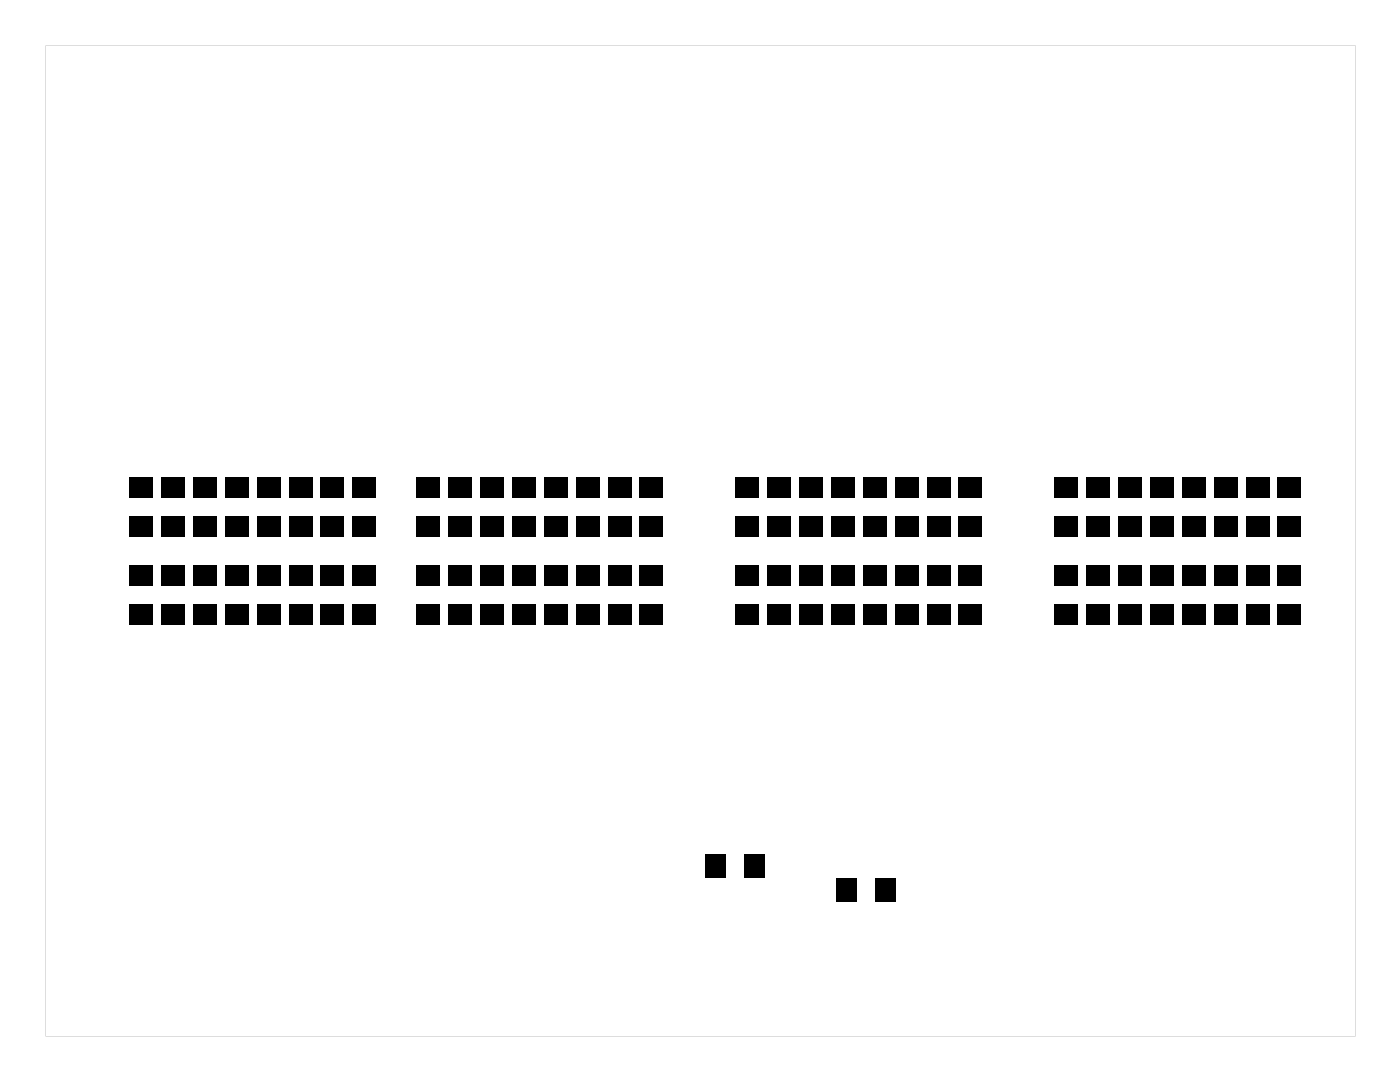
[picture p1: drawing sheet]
<svg xmlns="http://www.w3.org/2000/svg" width="111mm" height="86mm" viewBox="0 0 111 86" stroke-linecap="round" stroke-linejoin="round" font-family="sans-serif">
<g fill="#000">
<path d="M10.3 38h1.9v1.6h-1.9zM12.8 38h1.9v1.6h-1.9zM15.4 38h1.9v1.6h-1.9zM17.9 38h1.9v1.6h-1.9zM20.4 38h1.9v1.6h-1.9zM23 38h1.9v1.6h-1.9zM25.5 38h1.9v1.6h-1.9zM28.1 38h1.9v1.6h-1.9zM33.1 38h1.9v1.6h-1.9zM35.7 38h1.9v1.6h-1.9zM38.2 38h1.9v1.6h-1.9zM40.8 38h1.9v1.6h-1.9z"/>
<path d="M43.3 38h1.9v1.6h-1.9zM45.8 38h1.9v1.6h-1.9zM48.4 38h1.9v1.6h-1.9zM50.9 38h1.9v1.6h-1.9zM58.5 38h1.9v1.6h-1.9zM61.1 38h1.9v1.6h-1.9zM63.6 38h1.9v1.6h-1.9zM66.2 38h1.9v1.6h-1.9zM68.7 38h1.9v1.6h-1.9zM71.2 38h1.9v1.6h-1.9zM73.8 38h1.9v1.6h-1.9zM76.3 38h1.9v1.6h-1.9z"/>
<path d="M83.9 38h1.9v1.6h-1.9zM86.5 38h1.9v1.6h-1.9zM89 38h1.9v1.6h-1.9zM91.6 38h1.9v1.6h-1.9zM94.1 38h1.9v1.6h-1.9zM96.6 38h1.9v1.6h-1.9zM99.2 38h1.9v1.6h-1.9zM101.7 38h1.9v1.6h-1.9zM10.3 41.1h1.9v1.6h-1.9zM10.3 45h1.9v1.6h-1.9zM10.3 48.1h1.9v1.6h-1.9zM12.8 45h1.9v1.6h-1.9z"/>
<path d="M12.8 48.1h1.9v1.6h-1.9zM12.8 41.1h1.9v1.6h-1.9zM15.4 45h1.9v1.6h-1.9zM15.4 48.1h1.9v1.6h-1.9zM15.4 41.1h1.9v1.6h-1.9zM17.9 45h1.9v1.6h-1.9zM17.9 48.1h1.9v1.6h-1.9zM17.9 41.1h1.9v1.6h-1.9zM20.4 45h1.9v1.6h-1.9zM20.4 48.1h1.9v1.6h-1.9zM20.4 41.1h1.9v1.6h-1.9zM23 45h1.9v1.6h-1.9z"/>
<path d="M23 48.1h1.9v1.6h-1.9zM23 41.1h1.9v1.6h-1.9zM25.5 45h1.9v1.6h-1.9zM25.5 48.1h1.9v1.6h-1.9zM25.5 41.1h1.9v1.6h-1.9zM28.1 45h1.9v1.6h-1.9zM28.1 48.1h1.9v1.6h-1.9zM28.1 41.1h1.9v1.6h-1.9zM33.1 41.1h1.9v1.6h-1.9zM33.1 45h1.9v1.6h-1.9zM33.1 48.1h1.9v1.6h-1.9zM35.7 41.1h1.9v1.6h-1.9z"/>
<path d="M35.7 45h1.9v1.6h-1.9zM35.7 48.1h1.9v1.6h-1.9zM38.2 41.1h1.9v1.6h-1.9zM38.2 45h1.9v1.6h-1.9zM38.2 48.1h1.9v1.6h-1.9zM40.8 41.1h1.9v1.6h-1.9zM40.8 45h1.9v1.6h-1.9zM40.8 48.1h1.9v1.6h-1.9zM43.3 41.1h1.9v1.6h-1.9zM43.3 45h1.9v1.6h-1.9zM43.3 48.1h1.9v1.6h-1.9zM45.8 41.1h1.9v1.6h-1.9z"/>
<path d="M45.8 45h1.9v1.6h-1.9zM45.8 48.1h1.9v1.6h-1.9zM48.4 41.1h1.9v1.6h-1.9zM48.4 45h1.9v1.6h-1.9zM48.4 48.1h1.9v1.6h-1.9zM50.9 41.1h1.9v1.6h-1.9zM50.9 45h1.9v1.6h-1.9zM50.9 48.1h1.9v1.6h-1.9zM58.5 41.1h1.9v1.6h-1.9zM58.5 45h1.9v1.6h-1.9zM58.5 48.1h1.9v1.6h-1.9zM61.1 41.1h1.9v1.6h-1.9z"/>
<path d="M61.1 45h1.9v1.6h-1.9zM61.1 48.1h1.9v1.6h-1.9zM63.6 41.1h1.9v1.6h-1.9zM63.6 45h1.9v1.6h-1.9zM63.6 48.1h1.9v1.6h-1.9zM66.2 41.1h1.9v1.6h-1.9zM66.2 45h1.9v1.6h-1.9zM66.2 48.1h1.9v1.6h-1.9zM68.7 41.1h1.9v1.6h-1.9zM68.7 45h1.9v1.6h-1.9zM68.7 48.1h1.9v1.6h-1.9zM71.2 41.1h1.9v1.6h-1.9z"/>
<path d="M71.2 45h1.9v1.6h-1.9zM71.2 48.1h1.9v1.6h-1.9zM73.8 41.1h1.9v1.6h-1.9zM73.8 45h1.9v1.6h-1.9zM73.8 48.1h1.9v1.6h-1.9zM76.3 41.1h1.9v1.6h-1.9zM76.3 45h1.9v1.6h-1.9zM76.3 48.1h1.9v1.6h-1.9zM83.9 41.1h1.9v1.6h-1.9zM83.9 45h1.9v1.6h-1.9zM83.9 48.1h1.9v1.6h-1.9zM86.5 41.1h1.9v1.6h-1.9z"/>
<path d="M86.5 45h1.9v1.6h-1.9zM86.5 48.1h1.9v1.6h-1.9zM89 41.1h1.9v1.6h-1.9zM89 45h1.9v1.6h-1.9zM89 48.1h1.9v1.6h-1.9zM91.6 41.1h1.9v1.6h-1.9zM91.6 45h1.9v1.6h-1.9zM91.6 48.1h1.9v1.6h-1.9zM94.1 41.1h1.9v1.6h-1.9zM94.1 45h1.9v1.6h-1.9zM94.1 48.1h1.9v1.6h-1.9zM96.6 41.1h1.9v1.6h-1.9z"/>
<path d="M96.6 45h1.9v1.6h-1.9zM96.6 48.1h1.9v1.6h-1.9zM99.2 41.1h1.9v1.6h-1.9zM99.2 45h1.9v1.6h-1.9zM99.2 48.1h1.9v1.6h-1.9zM101.7 41.1h1.9v1.6h-1.9zM101.7 45h1.9v1.6h-1.9zM101.7 48.1h1.9v1.6h-1.9zM56.2 68h1.6v1.9h-1.6zM59.3 68h1.6v1.9h-1.6zM66.6 69.9h1.6v1.9h-1.6zM69.7 69.9h1.6v1.9h-1.6z"/>
<path d="M3.6 3.6v78.8h104.3v-78.8zM3.6 3.6h104.3v78.8h-104.3z"/>
</g>
</svg>
